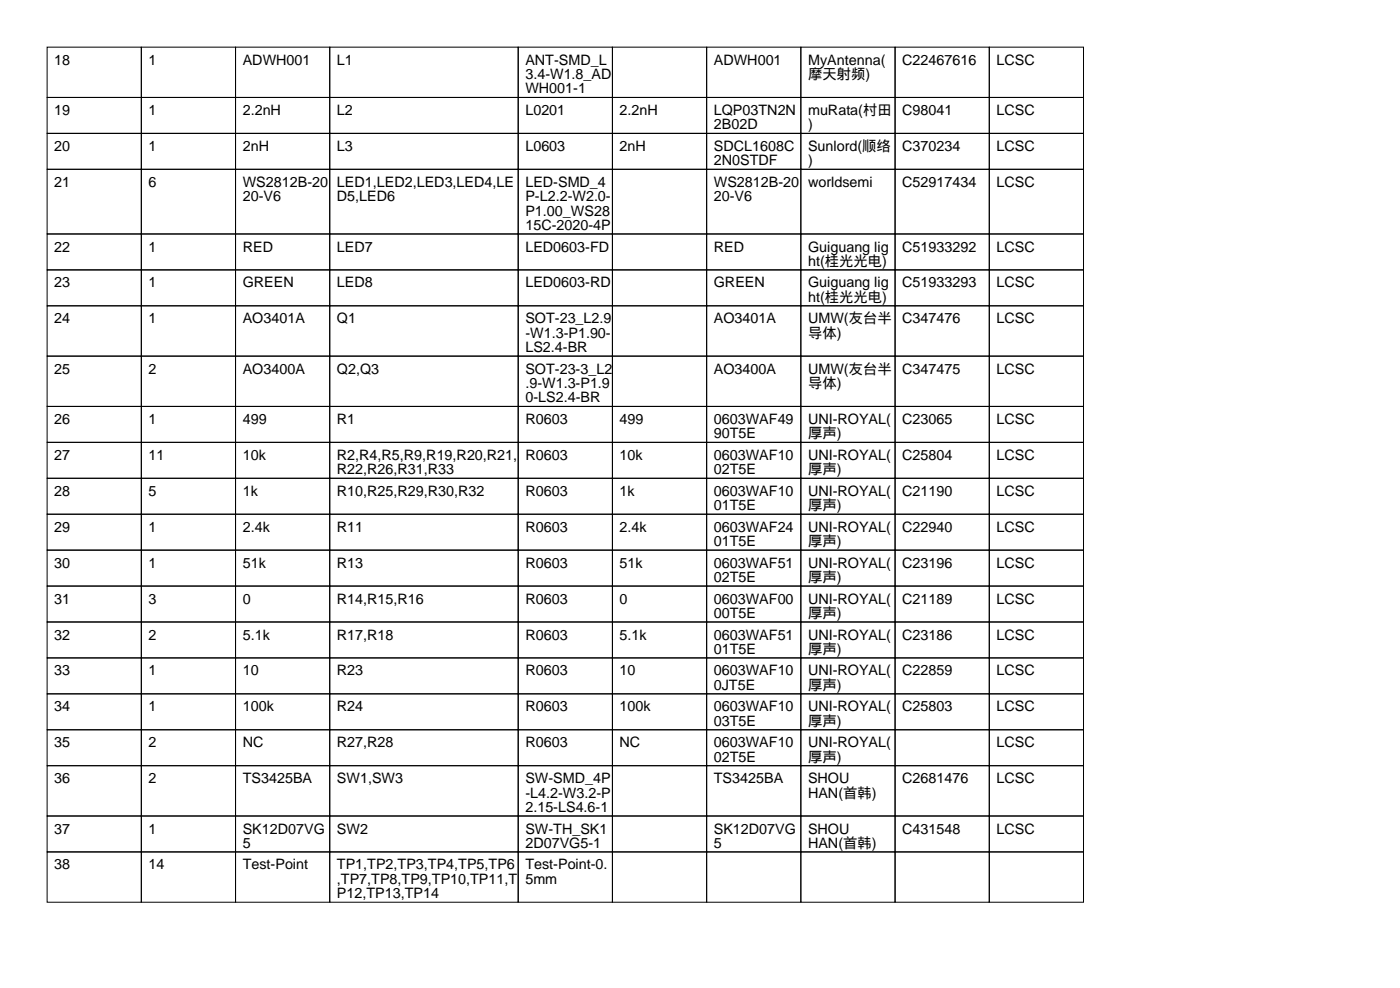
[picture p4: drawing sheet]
<svg xmlns="http://www.w3.org/2000/svg" width="297mm" height="210mm" viewBox="0 0 297 210" stroke-linecap="round" stroke-linejoin="round" font-family="sans-serif">
<defs><g id="words">
<g font-size="3">
<text x="11.5" y="13.7">18</text>
<text x="31.5" y="13.7">1</text>
<text x="51.5" y="13.7">ADWH001</text>
<text x="71.5" y="13.7">L1</text>
<text x="111.5" y="13.7">ANT-SMD_L</text>
<text x="111.5" y="16.8">3.4-W1.8_AD</text>
<text x="151.5" y="13.7">ADWH001</text>
<text x="171.5" y="13.7">MyAntenna(</text>
<text x="171.5" y="16.8">摩天射频)</text>
<text x="191.5" y="13.7">C22467616</text>
<text x="211.5" y="13.7">LCSC</text>
<text x="111.5" y="19.8">WH001-1</text>
<text x="11.5" y="24.4">19</text>
<text x="31.5" y="24.4">1</text>
<text x="51.5" y="24.4">2.2nH</text>
<text x="71.5" y="24.4">L2</text>
<text x="111.5" y="24.4">L0201</text>
<text x="131.5" y="24.4">2.2nH</text>
<text x="151.5" y="24.4">LQP03TN2N</text>
<text x="151.5" y="27.4">2B02D</text>
<text x="171.5" y="24.4">muRata(村田</text>
<text x="171.5" y="27.4">)</text>
<text x="191.5" y="24.4">C98041</text>
<text x="211.5" y="24.4">LCSC</text>
<text x="11.5" y="32">20</text>
<text x="31.5" y="32">1</text>
<text x="51.5" y="32">2nH</text>
<text x="71.5" y="32">L3</text>
<text x="111.5" y="32">L0603</text>
<text x="131.5" y="32">2nH</text>
<text x="151.5" y="32">SDCL1608C</text>
<text x="151.5" y="35.1">2N0STDF</text>
<text x="171.5" y="32">Sunlord(顺络</text>
<text x="171.5" y="35.1">)</text>
<text x="191.5" y="32">C370234</text>
<text x="211.5" y="32">LCSC</text>
<text x="11.5" y="39.6">21</text>
<text x="31.5" y="39.6">6</text>
<text x="51.5" y="39.6">WS2812B-20</text>
<text x="71.5" y="39.6">LED1,LED2,LED3,LED4,LE</text>
<text x="111.5" y="39.6">LED-SMD_4</text>
<text x="151.5" y="39.6">WS2812B-20</text>
<text x="171.5" y="39.6">worldsemi</text>
<text x="191.5" y="39.6">C52917434</text>
<text x="211.5" y="39.6">LCSC</text>
<text x="51.5" y="42.7">20-V6</text>
<text x="71.5" y="42.7">D5,LED6</text>
<text x="111.5" y="42.7">P-L2.2-W2.0-</text>
<text x="111.5" y="45.7">P1.00_WS28</text>
<text x="151.5" y="42.7">20-V6</text>
<text x="11.5" y="53.3">22</text>
<text x="31.5" y="53.3">1</text>
<text x="51.5" y="53.3">RED</text>
<text x="71.5" y="53.3">LED7</text>
<text x="111.5" y="48.8">15C-2020-4P</text>
<text x="111.5" y="53.3">LED0603-FD</text>
<text x="151.5" y="53.3">RED</text>
<text x="171.5" y="53.3">Guiguang lig</text>
<text x="191.5" y="53.3">C51933292</text>
<text x="211.5" y="53.3">LCSC</text>
<text x="171.5" y="56.4">ht(桂光光电)</text>
<text x="11.5" y="61">23</text>
<text x="31.5" y="61">1</text>
<text x="51.5" y="61">GREEN</text>
<text x="71.5" y="61">LED8</text>
<text x="111.5" y="61">LED0603-RD</text>
<text x="151.5" y="61">GREEN</text>
<text x="171.5" y="61">Guiguang lig</text>
<text x="171.5" y="64">ht(桂光光电)</text>
<text x="191.5" y="61">C51933293</text>
<text x="211.5" y="61">LCSC</text>
<text x="11.5" y="68.6">24</text>
<text x="31.5" y="68.6">1</text>
<text x="51.5" y="68.6">AO3401A</text>
<text x="71.5" y="68.6">Q1</text>
<text x="111.5" y="68.6">SOT-23_L2.9</text>
<text x="111.5" y="71.6">-W1.3-P1.90-</text>
<text x="151.5" y="68.6">AO3401A</text>
<text x="171.5" y="68.6">UMW(友台半</text>
<text x="171.5" y="71.6">导体)</text>
<text x="191.5" y="68.6">C347476</text>
<text x="211.5" y="68.6">LCSC</text>
<text x="111.5" y="74.7">LS2.4-BR</text>
<text x="11.5" y="79.3">25</text>
<text x="31.5" y="79.3">2</text>
<text x="51.5" y="79.3">AO3400A</text>
<text x="71.5" y="79.3">Q2,Q3</text>
<text x="111.5" y="79.3">SOT-23-3_L2</text>
<text x="111.5" y="82.3">.9-W1.3-P1.9</text>
<text x="151.5" y="79.3">AO3400A</text>
<text x="171.5" y="79.3">UMW(友台半</text>
<text x="171.5" y="82.3">导体)</text>
<text x="191.5" y="79.3">C347475</text>
<text x="211.5" y="79.3">LCSC</text>
<text x="11.5" y="89.9">26</text>
<text x="31.5" y="89.9">1</text>
<text x="51.5" y="89.9">499</text>
<text x="71.5" y="89.9">R1</text>
<text x="111.5" y="85.3">0-LS2.4-BR</text>
<text x="111.5" y="89.9">R0603</text>
<text x="131.5" y="89.9">499</text>
<text x="151.5" y="89.9">0603WAF49</text>
<text x="171.5" y="89.9">UNI-ROYAL(</text>
<text x="191.5" y="89.9">C23065</text>
<text x="211.5" y="89.9">LCSC</text>
<text x="151.5" y="93">90T5E</text>
<text x="171.5" y="93">厚声)</text>
<text x="11.5" y="97.5">27</text>
<text x="31.5" y="97.5">11</text>
<text x="51.5" y="97.5">10k</text>
<text x="71.5" y="97.5">R2,R4,R5,R9,R19,R20,R21,</text>
<text x="71.5" y="100.6">R22,R26,R31,R33</text>
<text x="111.5" y="97.5">R0603</text>
<text x="131.5" y="97.5">10k</text>
<text x="151.5" y="97.5">0603WAF10</text>
<text x="151.5" y="100.6">02T5E</text>
<text x="171.5" y="97.5">UNI-ROYAL(</text>
<text x="171.5" y="100.6">厚声)</text>
<text x="191.5" y="97.5">C25804</text>
<text x="211.5" y="97.5">LCSC</text>
<text x="11.5" y="105.2">28</text>
<text x="31.5" y="105.2">5</text>
<text x="51.5" y="105.2">1k</text>
<text x="71.5" y="105.2">R10,R25,R29,R30,R32</text>
<text x="111.5" y="105.2">R0603</text>
<text x="131.5" y="105.2">1k</text>
<text x="151.5" y="105.2">0603WAF10</text>
<text x="171.5" y="105.2">UNI-ROYAL(</text>
<text x="191.5" y="105.2">C21190</text>
<text x="211.5" y="105.2">LCSC</text>
<text x="11.5" y="112.8">29</text>
<text x="31.5" y="112.8">1</text>
<text x="51.5" y="112.8">2.4k</text>
<text x="71.5" y="112.8">R11</text>
<text x="111.5" y="112.8">R0603</text>
<text x="131.5" y="112.8">2.4k</text>
<text x="151.5" y="108.2">01T5E</text>
<text x="151.5" y="112.8">0603WAF24</text>
<text x="171.5" y="108.2">厚声)</text>
<text x="171.5" y="112.8">UNI-ROYAL(</text>
<text x="191.5" y="112.8">C22940</text>
<text x="211.5" y="112.8">LCSC</text>
<text x="151.5" y="115.8">01T5E</text>
<text x="171.5" y="115.8">厚声)</text>
<text x="11.5" y="120.4">30</text>
<text x="31.5" y="120.4">1</text>
<text x="51.5" y="120.4">51k</text>
<text x="71.5" y="120.4">R13</text>
<text x="111.5" y="120.4">R0603</text>
<text x="131.5" y="120.4">51k</text>
<text x="151.5" y="120.4">0603WAF51</text>
<text x="151.5" y="123.4">02T5E</text>
<text x="171.5" y="120.4">UNI-ROYAL(</text>
<text x="171.5" y="123.4">厚声)</text>
<text x="191.5" y="120.4">C23196</text>
<text x="211.5" y="120.4">LCSC</text>
<text x="11.5" y="128">31</text>
<text x="31.5" y="128">3</text>
<text x="51.5" y="128">0</text>
<text x="71.5" y="128">R14,R15,R16</text>
<text x="111.5" y="128">R0603</text>
<text x="131.5" y="128">0</text>
<text x="151.5" y="128">0603WAF00</text>
<text x="151.5" y="131.1">00T5E</text>
<text x="171.5" y="128">UNI-ROYAL(</text>
<text x="171.5" y="131.1">厚声)</text>
<text x="191.5" y="128">C21189</text>
<text x="211.5" y="128">LCSC</text>
<text x="11.5" y="135.6">32</text>
<text x="31.5" y="135.6">2</text>
<text x="51.5" y="135.6">5.1k</text>
<text x="71.5" y="135.6">R17,R18</text>
<text x="111.5" y="135.6">R0603</text>
<text x="131.5" y="135.6">5.1k</text>
<text x="151.5" y="135.6">0603WAF51</text>
<text x="171.5" y="135.6">UNI-ROYAL(</text>
<text x="191.5" y="135.6">C23186</text>
<text x="211.5" y="135.6">LCSC</text>
<text x="11.5" y="143.3">33</text>
<text x="31.5" y="143.3">1</text>
<text x="51.5" y="143.3">10</text>
<text x="71.5" y="143.3">R23</text>
<text x="111.5" y="143.3">R0603</text>
<text x="131.5" y="143.3">10</text>
<text x="151.5" y="138.7">01T5E</text>
<text x="151.5" y="143.3">0603WAF10</text>
<text x="171.5" y="138.7">厚声)</text>
<text x="171.5" y="143.3">UNI-ROYAL(</text>
<text x="191.5" y="143.3">C22859</text>
<text x="211.5" y="143.3">LCSC</text>
<text x="151.5" y="146.3">0JT5E</text>
<text x="171.5" y="146.3">厚声)</text>
<text x="11.5" y="150.9">34</text>
<text x="31.5" y="150.9">1</text>
<text x="51.5" y="150.9">100k</text>
<text x="71.5" y="150.9">R24</text>
<text x="111.5" y="150.9">R0603</text>
<text x="131.5" y="150.9">100k</text>
<text x="151.5" y="150.9">0603WAF10</text>
<text x="151.5" y="153.9">03T5E</text>
<text x="171.5" y="150.9">UNI-ROYAL(</text>
<text x="171.5" y="153.9">厚声)</text>
<text x="191.5" y="150.9">C25803</text>
<text x="211.5" y="150.9">LCSC</text>
<text x="11.5" y="158.5">35</text>
<text x="31.5" y="158.5">2</text>
<text x="51.5" y="158.5">NC</text>
<text x="71.5" y="158.5">R27,R28</text>
<text x="111.5" y="158.5">R0603</text>
<text x="131.5" y="158.5">NC</text>
<text x="151.5" y="158.5">0603WAF10</text>
<text x="151.5" y="161.5">02T5E</text>
<text x="171.5" y="158.5">UNI-ROYAL(</text>
<text x="171.5" y="161.5">厚声)</text>
<text x="211.5" y="158.5">LCSC</text>
<text x="11.5" y="166.1">36</text>
<text x="31.5" y="166.1">2</text>
<text x="51.5" y="166.1">TS3425BA</text>
<text x="71.5" y="166.1">SW1,SW3</text>
<text x="111.5" y="166.1">SW-SMD_4P</text>
<text x="151.5" y="166.1">TS3425BA</text>
<text x="171.5" y="166.1">SHOU</text>
<text x="191.5" y="166.1">C2681476</text>
<text x="211.5" y="166.1">LCSC</text>
<text x="111.5" y="169.2">-L4.2-W3.2-P</text>
<text x="111.5" y="172.2">2.15-LS4.6-1</text>
<text x="171.5" y="169.2">HAN(首韩)</text>
<text x="11.5" y="176.8">37</text>
<text x="31.5" y="176.8">1</text>
<text x="51.5" y="176.8">SK12D07VG</text>
<text x="51.5" y="179.8">5</text>
<text x="71.5" y="176.8">SW2</text>
<text x="111.5" y="176.8">SW-TH_SK1</text>
<text x="111.5" y="179.8">2D07VG5-1</text>
<text x="151.5" y="176.8">SK12D07VG</text>
<text x="151.5" y="179.8">5</text>
<text x="171.5" y="176.8">SHOU</text>
<text x="171.5" y="179.8">HAN(首韩)</text>
<text x="191.5" y="176.8">C431548</text>
<text x="211.5" y="176.8">LCSC</text>
<text x="11.5" y="184.4">38</text>
<text x="31.5" y="184.4">14</text>
<text x="51.5" y="184.4">Test-Point</text>
<text x="71.5" y="184.4">TP1,TP2,TP3,TP4,TP5,TP6</text>
<text x="111.5" y="184.4">Test-Point-0.</text>
<text x="71.5" y="187.5">,TP7,TP8,TP9,TP10,TP11,T</text>
<text x="71.5" y="190.5">P12,TP13,TP14</text>
<text x="111.5" y="187.5">5mm</text>
</g>
</g></defs>
<g fill="none" stroke="#000" stroke-width=".21">
<path d="M10 10h20v10.7h-20zM30 10h20v10.7h-20zM50 10h20v10.7h-20zM70 10h40v10.7h-40zM110 10h20v10.7h-20zM130 10h20v10.7h-20zM150 10h20v10.7h-20zM170 10h20v10.7h-20zM190 10h20v10.7h-20zM210 10h20v10.7h-20zM10 20.7h20v7.6h-20zM10 28.3h20v7.6h-20z"/>
<path d="M10 35.9h20v13.7h-20zM30 20.7h20v7.6h-20zM30 28.3h20v7.6h-20zM30 35.9h20v13.7h-20zM50 20.7h20v7.6h-20zM50 28.3h20v7.6h-20zM50 35.9h20v13.7h-20zM70 20.7h40v7.6h-40zM70 28.3h40v7.6h-40zM70 35.9h40v13.7h-40zM110 20.7h20v7.6h-20zM110 28.3h20v7.6h-20z"/>
<path d="M110 35.9h20v13.7h-20zM130 20.7h20v7.6h-20zM130 28.3h20v7.6h-20zM130 35.9h20v13.7h-20zM150 20.7h20v7.6h-20zM150 28.3h20v7.6h-20zM150 35.9h20v13.7h-20zM170 20.7h20v7.6h-20zM170 28.3h20v7.6h-20zM170 35.9h20v13.7h-20zM190 20.7h20v7.6h-20zM190 28.3h20v7.6h-20z"/>
<path d="M190 35.9h20v13.7h-20zM210 20.7h20v7.6h-20zM210 28.3h20v7.6h-20zM210 35.9h20v13.7h-20zM10 49.6h20v7.6h-20zM10 57.2h20v7.7h-20zM30 49.6h20v7.6h-20zM30 57.2h20v7.7h-20zM50 49.6h20v7.6h-20zM50 57.2h20v7.7h-20zM70 49.6h40v7.6h-40zM70 57.2h40v7.7h-40z"/>
<path d="M110 49.6h20v7.6h-20zM110 57.2h20v7.7h-20zM130 49.6h20v7.6h-20zM130 57.2h20v7.7h-20zM150 49.6h20v7.6h-20zM150 57.2h20v7.7h-20zM170 49.6h20v7.6h-20zM170 57.2h20v7.7h-20zM190 49.6h20v7.6h-20zM190 57.2h20v7.7h-20zM210 49.6h20v7.6h-20zM210 57.2h20v7.7h-20z"/>
<path d="M10 64.9h20v10.6h-20zM10 75.5h20v10.7h-20zM30 64.9h20v10.6h-20zM30 75.5h20v10.7h-20zM50 64.9h20v10.6h-20zM50 75.5h20v10.7h-20zM70 64.9h40v10.6h-40zM70 75.5h40v10.7h-40zM110 64.9h20v10.6h-20zM110 75.5h20v10.7h-20zM130 64.9h20v10.6h-20zM130 75.5h20v10.7h-20z"/>
<path d="M150 64.9h20v10.6h-20zM150 75.5h20v10.7h-20zM170 64.9h20v10.6h-20zM170 75.5h20v10.7h-20zM190 64.9h20v10.6h-20zM190 75.5h20v10.7h-20zM210 64.9h20v10.6h-20zM210 75.5h20v10.7h-20zM10 86.2h20v7.6h-20zM10 93.8h20v7.6h-20zM30 86.2h20v7.6h-20zM30 93.8h20v7.6h-20z"/>
<path d="M50 86.2h20v7.6h-20zM50 93.8h20v7.6h-20zM70 86.2h40v7.6h-40zM70 93.8h40v7.6h-40zM110 86.2h20v7.6h-20zM110 93.8h20v7.6h-20zM130 86.2h20v7.6h-20zM130 93.8h20v7.6h-20zM150 86.2h20v7.6h-20zM150 93.8h20v7.6h-20zM170 86.2h20v7.6h-20zM170 93.8h20v7.6h-20z"/>
<path d="M190 86.2h20v7.6h-20zM190 93.8h20v7.6h-20zM210 86.2h20v7.6h-20zM210 93.8h20v7.6h-20zM10 101.4h20v7.7h-20zM10 109.1h20v7.6h-20zM10 116.7h20v7.6h-20zM30 101.4h20v7.7h-20zM30 109.1h20v7.6h-20zM30 116.7h20v7.6h-20zM50 101.4h20v7.7h-20zM50 109.1h20v7.6h-20z"/>
<path d="M50 116.7h20v7.6h-20zM70 101.4h40v7.7h-40zM70 109.1h40v7.6h-40zM70 116.7h40v7.6h-40zM110 101.4h20v7.7h-20zM110 109.1h20v7.6h-20zM110 116.7h20v7.6h-20zM130 101.4h20v7.7h-20zM130 109.1h20v7.6h-20zM130 116.7h20v7.6h-20zM150 101.4h20v7.7h-20zM150 109.1h20v7.6h-20z"/>
<path d="M150 116.7h20v7.6h-20zM170 101.4h20v7.7h-20zM170 109.1h20v7.6h-20zM170 116.7h20v7.6h-20zM190 101.4h20v7.7h-20zM190 109.1h20v7.6h-20zM190 116.7h20v7.6h-20zM210 101.4h20v7.7h-20zM210 109.1h20v7.6h-20zM210 116.7h20v7.6h-20zM10 124.3h20v7.6h-20zM10 131.9h20v7.6h-20z"/>
<path d="M10 139.5h20v7.7h-20zM30 124.3h20v7.6h-20zM30 131.9h20v7.6h-20zM30 139.5h20v7.7h-20zM50 124.3h20v7.6h-20zM50 131.9h20v7.6h-20zM50 139.5h20v7.7h-20zM70 124.3h40v7.6h-40zM70 131.9h40v7.6h-40zM70 139.5h40v7.7h-40zM110 124.3h20v7.6h-20zM110 131.9h20v7.6h-20z"/>
<path d="M110 139.5h20v7.7h-20zM130 124.3h20v7.6h-20zM130 131.9h20v7.6h-20zM130 139.5h20v7.7h-20zM150 124.3h20v7.6h-20zM150 131.9h20v7.6h-20zM150 139.5h20v7.7h-20zM170 124.3h20v7.6h-20zM170 131.9h20v7.6h-20zM170 139.5h20v7.7h-20zM190 124.3h20v7.6h-20zM190 131.9h20v7.6h-20z"/>
<path d="M190 139.5h20v7.7h-20zM210 124.3h20v7.6h-20zM210 131.9h20v7.6h-20zM210 139.5h20v7.7h-20zM10 147.2h20v7.6h-20zM10 154.8h20v7.6h-20zM30 147.2h20v7.6h-20zM30 154.8h20v7.6h-20zM50 147.2h20v7.6h-20zM50 154.8h20v7.6h-20zM70 147.2h40v7.6h-40zM70 154.8h40v7.6h-40z"/>
<path d="M110 147.2h20v7.6h-20zM110 154.8h20v7.6h-20zM130 147.2h20v7.6h-20zM130 154.8h20v7.6h-20zM150 147.2h20v7.6h-20zM150 154.8h20v7.6h-20zM170 147.2h20v7.6h-20zM170 154.8h20v7.6h-20zM190 147.2h20v7.6h-20zM190 154.8h20v7.6h-20zM210 147.2h20v7.6h-20zM210 154.8h20v7.6h-20z"/>
<path d="M10 162.4h20v10.7h-20zM10 173.1h20v7.6h-20zM30 162.4h20v10.7h-20zM30 173.1h20v7.6h-20zM50 162.4h20v10.7h-20zM50 173.1h20v7.6h-20zM70 162.4h40v10.7h-40zM70 173.1h40v7.6h-40zM110 162.4h20v10.7h-20zM110 173.1h20v7.6h-20zM130 162.4h20v10.7h-20zM130 173.1h20v7.6h-20z"/>
<path d="M150 162.4h20v10.7h-20zM150 173.1h20v7.6h-20zM170 162.4h20v10.7h-20zM170 173.1h20v7.6h-20zM190 162.4h20v10.7h-20zM190 173.1h20v7.6h-20zM210 162.4h20v10.7h-20zM210 173.1h20v7.6h-20zM10 180.7h20v10.7h-20zM30 180.7h20v10.7h-20zM50 180.7h20v10.7h-20zM70 180.7h40v10.7h-40z"/>
<path d="M110 180.7h20v10.7h-20zM130 180.7h20v10.7h-20zM150 180.7h20v10.7h-20zM170 180.7h20v10.7h-20zM190 180.7h20v10.7h-20zM210 180.7h20v10.7h-20z"/>
</g>
<use href="#words"/>
</svg>
